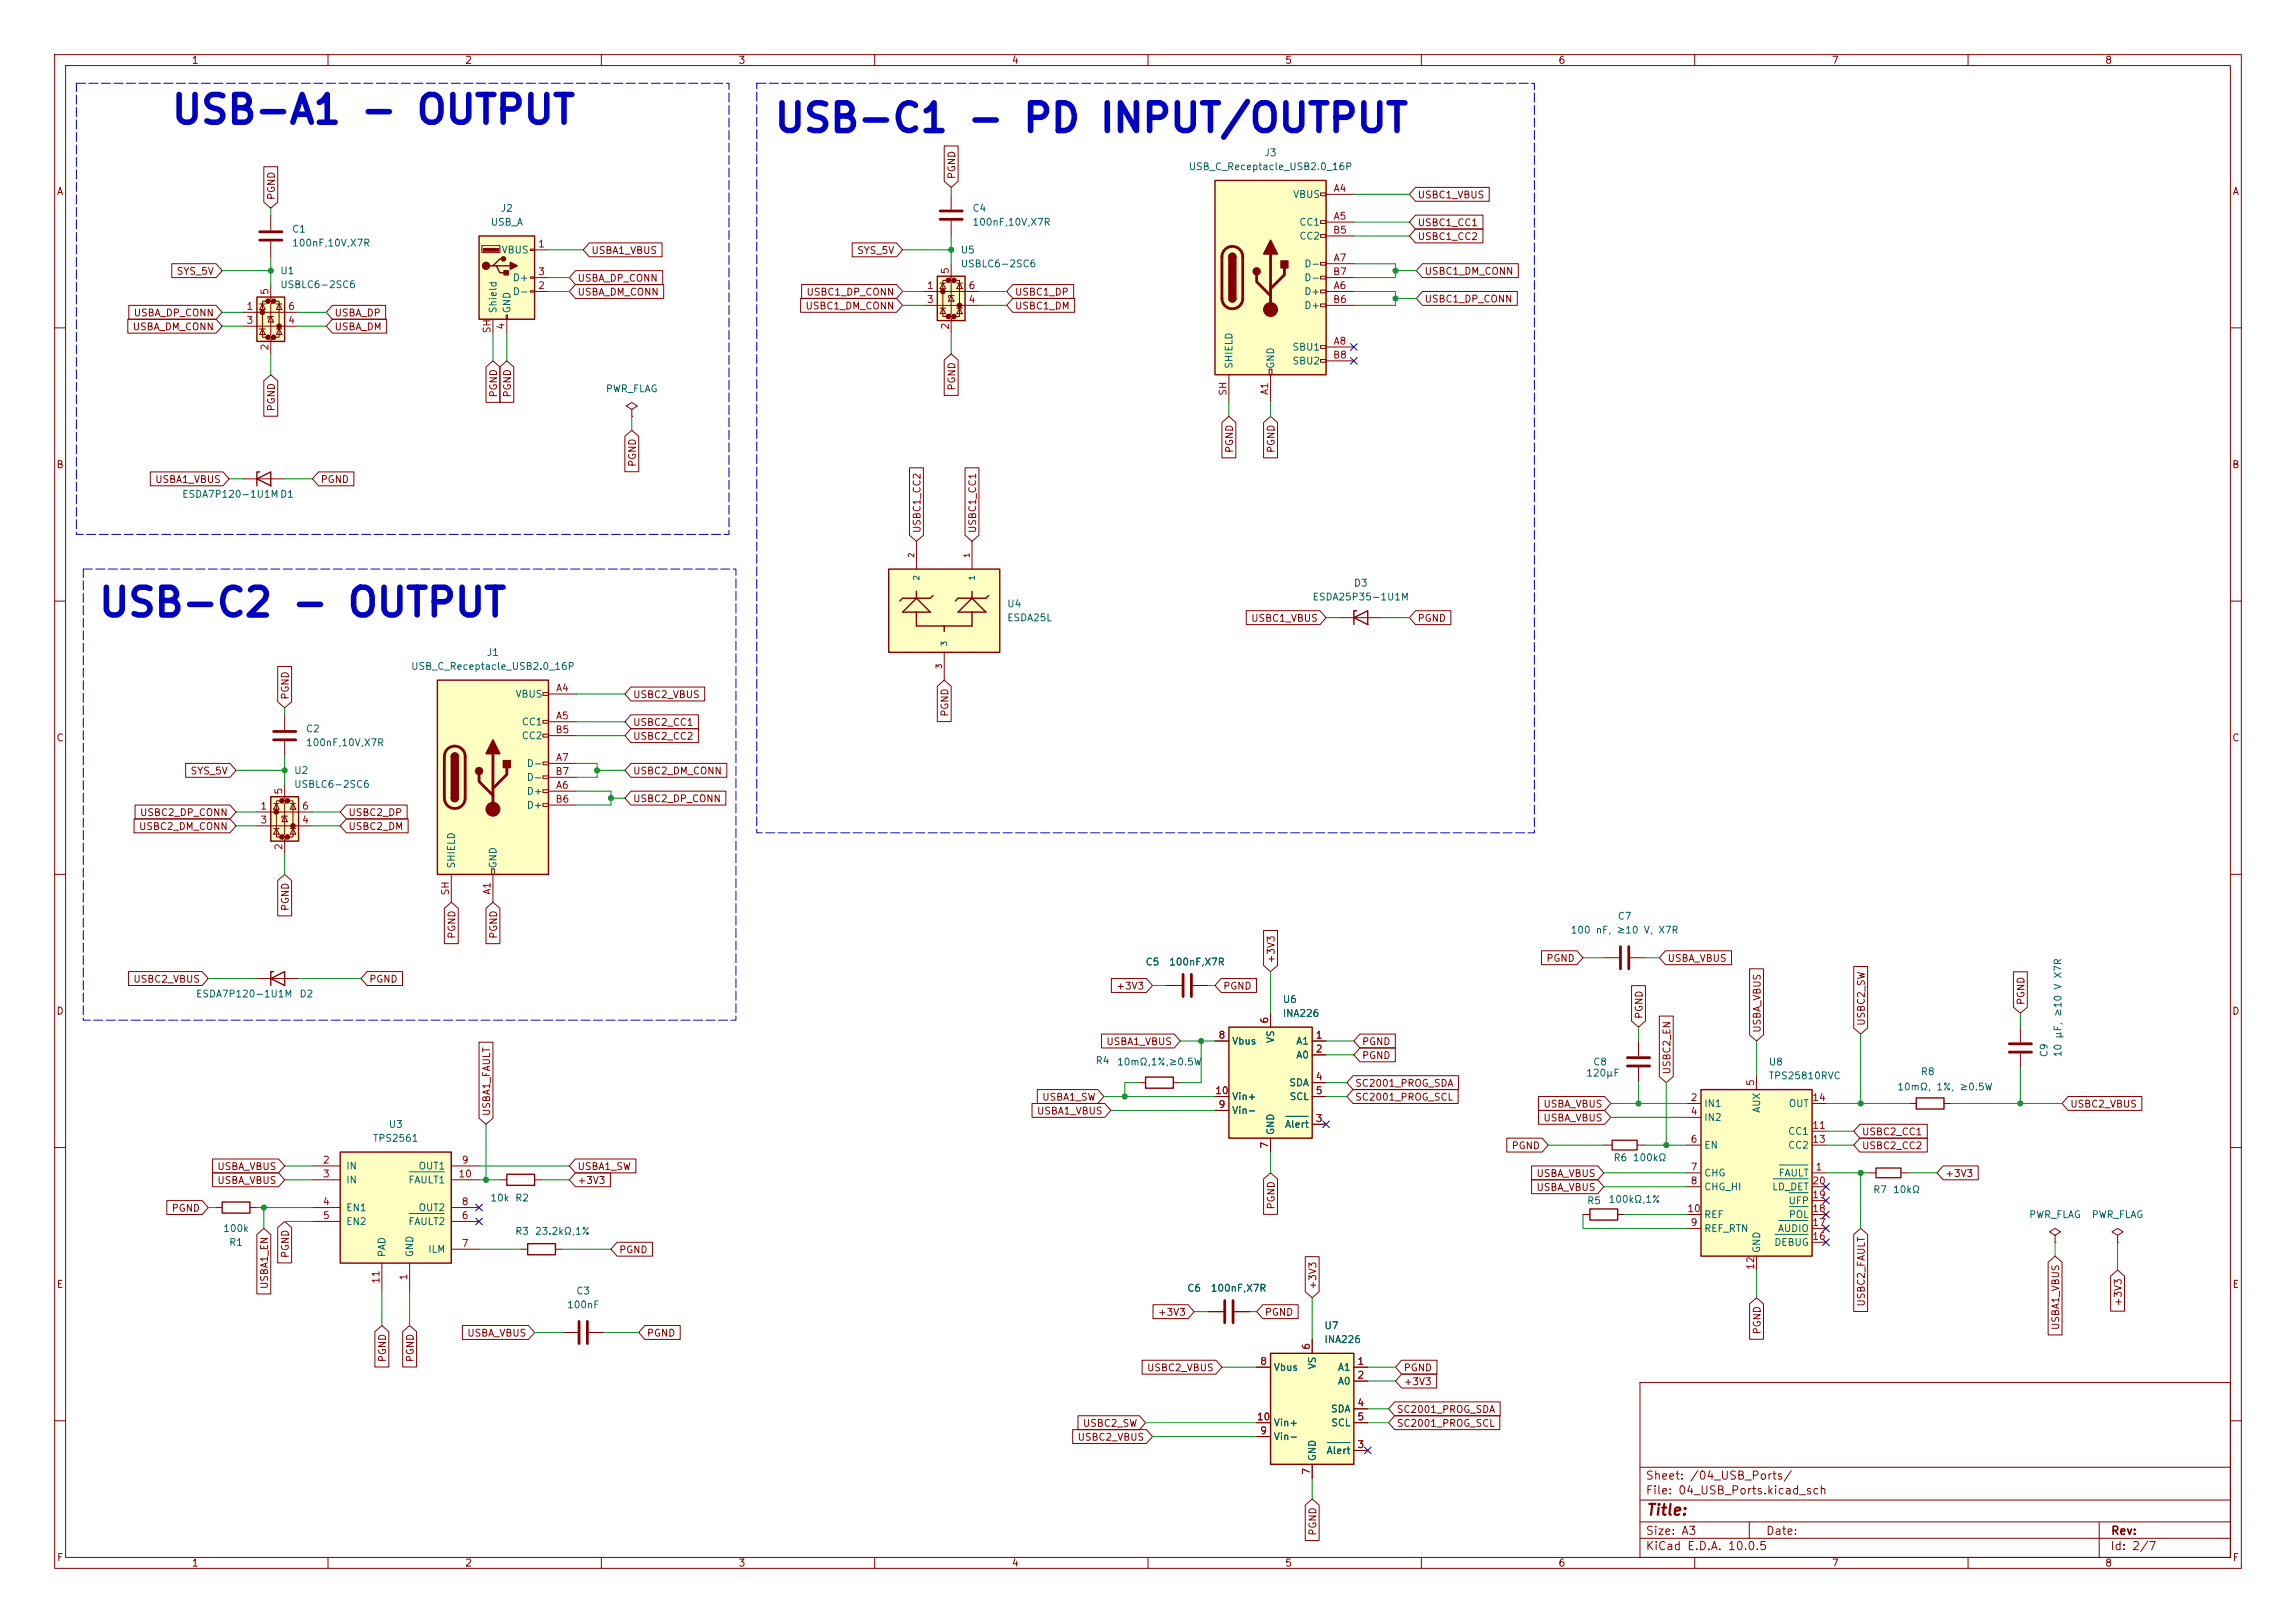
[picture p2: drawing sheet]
<svg xmlns="http://www.w3.org/2000/svg" width="420mm" height="297mm" viewBox="0 0 420 297" stroke-linecap="round" stroke-linejoin="round" font-family="sans-serif">
<defs><g id="words">
<g font-size="5.1" fill="#0000c2">
<text x="31" y="23.9">USB-A1 - OUTPUT</text>
<text x="141.3" y="25.4">USB-C1 - PD INPUT/OUTPUT</text>
<text x="17.7" y="114.1">USB-C2 - OUTPUT</text>
</g>
<text font-size="2" fill="#840000" x="301" y="277.8">Title:</text>
<g font-size="1.5" fill="#840000">
<text x="300.9" y="273.8">File: 04_USB_Ports.kicad_sch</text>
<text x="300.9" y="271.1">Sheet: /04_USB_Ports/</text>
<text x="300.9" y="281.2">Size: A3</text>
<text x="322.9" y="281.2">Date:</text>
<text x="386" y="281.2">Rev:</text>
<text x="300.9" y="284">KiCad E.D.A. 10.0.5</text>
<text x="385.9" y="284">Id: 2/7</text>
</g>
<g font-size="1.3" fill="#840000">
<text x="35" y="12">1</text>
<text x="85" y="12">2</text>
<text x="135" y="12">3</text>
<text x="185" y="12">4</text>
<text x="235" y="12">5</text>
<text x="285" y="12">6</text>
<text x="335" y="12">7</text>
<text x="385" y="12">8</text>
<text x="10.3" y="36">A</text>
<text x="175" y="32.9" transform="rotate(-90 175 32.9)">PGND</text>
<text x="408.3" y="36">A</text>
<text x="50.6" y="36.7" transform="rotate(-90 50.6 36.7)">PGND</text>
<text x="259.2" y="36.6">USBC1_VBUS</text>
<text x="259.2" y="41.7">USBC1_CC1</text>
<text x="108.1" y="46.8">USBA1_VBUS</text>
<text x="156.7" y="46.8">SYS_5V</text>
<text x="259.2" y="44.2">USBC1_CC2</text>
<text x="32.2" y="50.6">SYS_5V</text>
<text x="105.5" y="51.9">USBA_DP_CONN</text>
<text x="260.5" y="50.6">USBC1_DM_CONN</text>
<text x="24.3" y="58.2">USBA_DP_CONN</text>
<text x="61.1" y="58.2">USBA_DP</text>
<text x="105.5" y="54.4">USBA_DM_CONN</text>
<text x="147.2" y="56.9">USBC1_DM_CONN</text>
<text x="147.4" y="54.4">USBC1_DP_CONN</text>
<text x="185.6" y="54.4">USBC1_DP</text>
<text x="185.6" y="56.9">USBC1_DM</text>
<text x="260.5" y="55.7">USBC1_DP_CONN</text>
<text x="24.2" y="60.7">USBA_DM_CONN</text>
<text x="61.1" y="60.7">USBA_DM</text>
<text x="175" y="71.6" transform="rotate(-90 175 71.6)">PGND</text>
<text x="50.6" y="75.4" transform="rotate(-90 50.6 75.4)">PGND</text>
<text x="91.2" y="72.8" transform="rotate(-90 91.2 72.8)">PGND</text>
<text x="93.8" y="72.8" transform="rotate(-90 93.8 72.8)">PGND</text>
<text x="225.8" y="83" transform="rotate(-90 225.8 83)">PGND</text>
<text x="233.5" y="83" transform="rotate(-90 233.5 83)">PGND</text>
<text x="10.2" y="86">B</text>
<text x="28.3" y="88.7">USBA1_VBUS</text>
<text x="58.6" y="88.7">PGND</text>
<text x="116.6" y="85.5" transform="rotate(-90 116.6 85.5)">PGND</text>
<text x="408.2" y="86">B</text>
<text x="168.7" y="97.7" transform="rotate(-90 168.7 97.7)">USBC1_CC2</text>
<text x="178.9" y="97.7" transform="rotate(-90 178.9 97.7)">USBC1_CC1</text>
<text x="228.8" y="114.1">USBC1_VBUS</text>
<text x="259.2" y="114.1">PGND</text>
<text x="53.1" y="128.1" transform="rotate(-90 53.1 128.1)">PGND</text>
<text x="115.7" y="128.1">USBC2_VBUS</text>
<text x="173.8" y="131.3" transform="rotate(-90 173.8 131.3)">PGND</text>
<text x="10.2" y="136">C</text>
<text x="115.7" y="135.7">USBC2_CC2</text>
<text x="115.7" y="133.1">USBC2_CC1</text>
<text x="408.2" y="136">C</text>
<text x="34.8" y="142">SYS_5V</text>
<text x="115.7" y="142">USBC2_DM_CONN</text>
<text x="25.5" y="149.6">USBC2_DP_CONN</text>
<text x="63.6" y="149.6">USBC2_DP</text>
<text x="115.7" y="147.1">USBC2_DP_CONN</text>
<text x="25.3" y="152.2">USBC2_DM_CONN</text>
<text x="63.6" y="152.2">USBC2_DM</text>
<text x="53.1" y="166.8" transform="rotate(-90 53.1 166.8)">PGND</text>
<text x="83.6" y="171.9" transform="rotate(-90 83.6 171.9)">PGND</text>
<text x="91.2" y="171.9" transform="rotate(-90 91.2 171.9)">PGND</text>
<text x="233.5" y="176.4" transform="rotate(-90 233.5 176.4)">+3V3</text>
<text x="282.8" y="176.3">PGND</text>
<text x="304.9" y="176.3">USBA_VBUS</text>
<text x="10.2" y="186">D</text>
<text x="24.3" y="180.1">USBC2_VBUS</text>
<text x="67.4" y="180.1">PGND</text>
<text x="204.1" y="181.4">+3V3</text>
<text x="223.7" y="181.4">PGND</text>
<text x="370.6" y="184" transform="rotate(-90 370.6 184)">PGND</text>
<text x="408.2" y="186">D</text>
<text x="202.3" y="191.6">USBA1_VBUS</text>
<text x="249.1" y="191.6">PGND</text>
<text x="300.8" y="186.6" transform="rotate(-90 300.8 186.6)">PGND</text>
<text x="322.4" y="189.1" transform="rotate(-90 322.4 189.1)">USBA_VBUS</text>
<text x="341.4" y="187.8" transform="rotate(-90 341.4 187.8)">USBC2_SW</text>
<text x="249.1" y="194.1">PGND</text>
<text x="305.9" y="196.7" transform="rotate(-90 305.9 196.7)">USBC2_EN</text>
<text x="190.5" y="201.7">USBA1_SW</text>
<text x="247.8" y="201.7">SC2001_PROG_SCL</text>
<text x="247.8" y="199.2">SC2001_PROG_SDA</text>
<text x="282.2" y="203">USBA_VBUS</text>
<text x="378.6" y="203">USBC2_VBUS</text>
<text x="90" y="204.3" transform="rotate(-90 90 204.3)">USBA1_FAULT</text>
<text x="189.6" y="204.3">USBA1_VBUS</text>
<text x="282.2" y="205.5">USBA_VBUS</text>
<text x="340.5" y="208.1">USBC2_CC1</text>
<text x="39.6" y="214.4">USBA_VBUS</text>
<text x="105.5" y="214.4">USBA1_SW</text>
<text x="276.4" y="210.6">PGND</text>
<text x="280.9" y="215.7">USBA_VBUS</text>
<text x="340.5" y="210.6">USBC2_CC2</text>
<text x="355.7" y="215.7">+3V3</text>
<text x="39.6" y="217">USBA_VBUS</text>
<text x="105.5" y="217">+3V3</text>
<text x="233.5" y="221.4" transform="rotate(-90 233.5 221.4)">PGND</text>
<text x="280.9" y="218.2">USBA_VBUS</text>
<text x="31.3" y="222">PGND</text>
<text x="53.1" y="230.3" transform="rotate(-90 53.1 230.3)">PGND</text>
<text x="113.2" y="229.7">PGND</text>
<text x="10.3" y="236">E</text>
<text x="49.3" y="236" transform="rotate(-90 49.3 236)">USBA1_EN</text>
<text x="241.1" y="236.1" transform="rotate(-90 241.1 236.1)">+3V3</text>
<text x="341.4" y="239.2" transform="rotate(-90 341.4 239.2)">USBC2_FAULT</text>
<text x="388.4" y="239.1" transform="rotate(-90 388.4 239.1)">+3V3</text>
<text x="408.3" y="236">E</text>
<text x="85.4" y="244.9">USBA_VBUS</text>
<text x="118.2" y="244.9">PGND</text>
<text x="211.7" y="241.1">+3V3</text>
<text x="231.3" y="241.1">PGND</text>
<text x="322.4" y="244.3" transform="rotate(-90 322.4 244.3)">PGND</text>
<text x="377" y="243.5" transform="rotate(-90 377 243.5)">USBA1_VBUS</text>
<text x="70.9" y="249.4" transform="rotate(-90 70.9 249.4)">PGND</text>
<text x="76" y="249.4" transform="rotate(-90 76 249.4)">PGND</text>
<text x="209.7" y="251.2">USBC2_VBUS</text>
<text x="256.7" y="251.2">PGND</text>
<text x="256.7" y="253.8">+3V3</text>
<text x="197" y="263.9">USBC2_VBUS</text>
<text x="198" y="261.4">USBC2_SW</text>
<text x="255.4" y="258.9">SC2001_PROG_SDA</text>
<text x="255.4" y="261.4">SC2001_PROG_SCL</text>
<text x="241.1" y="281.1" transform="rotate(-90 241.1 281.1)">PGND</text>
<text x="10.3" y="286">F</text>
<text x="35" y="287">1</text>
<text x="85" y="287">2</text>
<text x="135" y="287">3</text>
<text x="185" y="287">4</text>
<text x="235" y="287">5</text>
<text x="285" y="287">6</text>
<text x="335" y="287">7</text>
<text x="385" y="287">8</text>
<text x="408.3" y="286">F</text>
</g>
<g font-size="1.3" fill="#006464">
<text x="231.2" y="28.9">J3</text>
<text x="217.3" y="31.4">USB_C_Receptacle_USB2.0_16P</text>
<text x="89.6" y="41.6">USB_A</text>
<text x="91.5" y="39.1">J2</text>
<text x="177.8" y="39.1">C4</text>
<text x="177.8" y="41.6">100nF,10V,X7R</text>
<text x="236.4" y="36.5">VBUS</text>
<text x="237.6" y="41.6">CC1</text>
<text x="53.3" y="42.9">C1</text>
<text x="53.3" y="45.4">100nF,10V,X7R</text>
<text x="91.6" y="46.7">VBUS</text>
<text x="175.6" y="46.7">U5</text>
<text x="237.6" y="44.1">CC2</text>
<text x="51.2" y="50.5">U1</text>
<text x="51.2" y="53">USBLC6-2SC6</text>
<text x="93.7" y="51.8">D+</text>
<text x="175.6" y="49.2">USBLC6-2SC6</text>
<text x="238.5" y="49.2">D-</text>
<text x="238.5" y="51.8">D-</text>
<text x="91.1" y="57.4" transform="rotate(-90 91.1 57.4)">Shield</text>
<text x="93.7" y="57.4" transform="rotate(-90 93.7 57.4)">GND</text>
<text x="93.7" y="54.3">D-</text>
<text x="238.5" y="54.3">D+</text>
<text x="238.5" y="56.8">D+</text>
<text x="236.3" y="64.5">SBU1</text>
<text x="225.8" y="67.6" transform="rotate(-90 225.8 67.6)">SHIELD</text>
<text x="233.4" y="67.6" transform="rotate(-90 233.4 67.6)">GND</text>
<text x="236.3" y="67">SBU2</text>
<text x="110.7" y="72.1">PWR_FLAG</text>
<text x="33.2" y="91.4">ESDA7P120-1U1MD1</text>
<text x="247.6" y="107.6">D3</text>
<text x="184.1" y="111.5">U4</text>
<text x="184.1" y="114">ESDA25L</text>
<text x="240" y="110.2">ESDA25P35-1U1M</text>
<text x="75.1" y="122.9">USB_C_Receptacle_USB2.0_16P</text>
<text x="89" y="120.3">J1</text>
<text x="94.2" y="128">VBUS</text>
<text x="55.9" y="134.3">C2</text>
<text x="55.9" y="136.9">100nF,10V,X7R</text>
<text x="95.3" y="133">CC1</text>
<text x="95.3" y="135.6">CC2</text>
<text x="53.7" y="141.9">U2</text>
<text x="96.2" y="140.7">D-</text>
<text x="96.2" y="143.2">D-</text>
<text x="53.7" y="144.5">USBLC6-2SC6</text>
<text x="96.2" y="145.7">D+</text>
<text x="96.2" y="148.3">D+</text>
<text x="83.5" y="159" transform="rotate(-90 83.5 159)">SHIELD</text>
<text x="91.1" y="159" transform="rotate(-90 91.1 159)">GND</text>
<text x="287.2" y="171.1">100 nF, ≥10 V, X7R</text>
<text x="295.8" y="168.6">C7</text>
<text x="209.5" y="177">C5</text>
<text x="213.7" y="177">100nF,X7R</text>
<text x="35.8" y="182.8">ESDA7P120-1U1M</text>
<text x="54.7" y="182.8">D2</text>
<text x="234.5" y="183.8">U6</text>
<text x="225.3" y="191.5">Vbus</text>
<text x="233.4" y="191" transform="rotate(-90 233.4 191)">VS</text>
<text x="234.5" y="186.4">INA226</text>
<text x="237" y="191.5">A1</text>
<text x="200.3" y="195">R4</text>
<text x="204.2" y="195.3">10mΩ,1%,≥0.5W</text>
<text x="237" y="194">A0</text>
<text x="290.1" y="197.3">120µF</text>
<text x="291.3" y="195.3">C8</text>
<text x="323.4" y="195.3">U8</text>
<text x="323.4" y="197.8">TPS25810RVC</text>
<text x="351.3" y="197.1">R8</text>
<text x="374.9" y="193.6" transform="rotate(-90 374.9 193.6)">C9</text>
<text x="377.4" y="193.6" transform="rotate(-90 377.4 193.6)">10 µF, ≥10 V X7R</text>
<text x="225.3" y="201.6">Vin+</text>
<text x="235.7" y="199.1">SDA</text>
<text x="235.8" y="201.6">SCL</text>
<text x="311.6" y="202.9">IN1</text>
<text x="322.3" y="203.8" transform="rotate(-90 322.3 203.8)">AUX</text>
<text x="327.1" y="202.9">OUT</text>
<text x="346.9" y="199.8">10mΩ, 1%, ≥0.5W</text>
<text x="68.1" y="209.2">TPS2561</text>
<text x="71" y="206.7">U3</text>
<text x="225.3" y="204.2">Vin-</text>
<text x="233.4" y="207.8" transform="rotate(-90 233.4 207.8)">GND</text>
<text x="234.9" y="206.7">Alert</text>
<text x="311.6" y="205.4">IN2</text>
<text x="327" y="208">CC1</text>
<text x="63.2" y="214.3">IN</text>
<text x="76.5" y="214.3">OUT1</text>
<text x="295.1" y="212.8">R6</text>
<text x="298.6" y="212.8">100kΩ</text>
<text x="311.6" y="210.5">EN</text>
<text x="311.6" y="215.6">CHG</text>
<text x="325.2" y="215.6">FAULT</text>
<text x="327" y="210.5">CC2</text>
<text x="63.2" y="216.9">IN</text>
<text x="63.2" y="221.9">EN1</text>
<text x="74.6" y="216.9">FAULT1</text>
<text x="76.5" y="221.9">OUT2</text>
<text x="89.6" y="220.2">10k</text>
<text x="94.1" y="220.2">R2</text>
<text x="290.2" y="220.7">R5</text>
<text x="294.1" y="220.4">100kΩ,1%</text>
<text x="311.6" y="218.1">CHG_HI</text>
<text x="324.1" y="218.1">LD_DET</text>
<text x="327" y="220.7">UFP</text>
<text x="342.5" y="218.6">R7</text>
<text x="346.2" y="218.6">10kΩ</text>
<text x="40.7" y="225.8">100k</text>
<text x="63.2" y="224.5">EN2</text>
<text x="74.6" y="224.5">FAULT2</text>
<text x="94.1" y="226.3">R3</text>
<text x="97.8" y="226.3">23.2kΩ,1%</text>
<text x="311.6" y="225.8">REF_RTN</text>
<text x="311.6" y="223.2">REF</text>
<text x="325.1" y="225.8">AUDIO</text>
<text x="327.1" y="223.2">POL</text>
<text x="371.1" y="223.2">PWR_FLAG</text>
<text x="382.5" y="223.2">PWR_FLAG</text>
<text x="41.8" y="228.3">R1</text>
<text x="70.8" y="230.2" transform="rotate(-90 70.8 230.2)">PAD</text>
<text x="75.9" y="230.2" transform="rotate(-90 75.9 230.2)">GND</text>
<text x="78.2" y="229.6">ILM</text>
<text x="322.3" y="229.4" transform="rotate(-90 322.3 229.4)">GND</text>
<text x="324.4" y="228.3">DEBUG</text>
<text x="103.6" y="239.7">100nF</text>
<text x="105.3" y="237.2">C3</text>
<text x="217.1" y="236.7">C6</text>
<text x="221.4" y="236.7">100nF,X7R</text>
<text x="242.2" y="243.5">U7</text>
<text x="232.9" y="251.2">Vbus</text>
<text x="241" y="250.7" transform="rotate(-90 241 250.7)">VS</text>
<text x="242.2" y="246.1">INA226</text>
<text x="244.6" y="251.2">A1</text>
<text x="244.6" y="253.7">A0</text>
<text x="232.9" y="263.9">Vin-</text>
<text x="232.9" y="261.3">Vin+</text>
<text x="243.3" y="258.8">SDA</text>
<text x="243.4" y="261.3">SCL</text>
<text x="241" y="267.5" transform="rotate(-90 241 267.5)">GND</text>
<text x="242.6" y="266.4">Alert</text>
</g>
<g font-size="1.3" fill="#a90000">
<text x="243.8" y="35.4">A4</text>
<text x="243.8" y="40.5">A5</text>
<text x="98.3" y="45.6">1</text>
<text x="243.7" y="43">B5</text>
<text x="98.3" y="53.2">2</text>
<text x="98.3" y="50.7">3</text>
<text x="169.4" y="53.2">1</text>
<text x="173.9" y="50.3" transform="rotate(-90 173.9 50.3)">5</text>
<text x="177.1" y="53.2">6</text>
<text x="243.7" y="50.7">B7</text>
<text x="243.8" y="53.2">A6</text>
<text x="243.8" y="48.1">A7</text>
<text x="45" y="57">1</text>
<text x="45" y="59.6">3</text>
<text x="49.4" y="54.1" transform="rotate(-90 49.4 54.1)">5</text>
<text x="52.6" y="59.6">4</text>
<text x="52.6" y="57">6</text>
<text x="169.4" y="55.7">3</text>
<text x="177.1" y="55.7">4</text>
<text x="243.7" y="55.7">B6</text>
<text x="49.4" y="64.2" transform="rotate(-90 49.4 64.2)">2</text>
<text x="90" y="61.1" transform="rotate(-90 90 61.1)">SH</text>
<text x="92.6" y="60.4" transform="rotate(-90 92.6 60.4)">4</text>
<text x="173.9" y="60.4" transform="rotate(-90 173.9 60.4)">2</text>
<text x="243.7" y="65.9">B8</text>
<text x="243.8" y="63.4">A8</text>
<text x="224.7" y="72.5" transform="rotate(-90 224.7 72.5)">SH</text>
<text x="232.3" y="72.4" transform="rotate(-90 232.3 72.4)">A1</text>
<text x="101.6" y="126.9">A4</text>
<text x="101.6" y="131.9">A5</text>
<text x="101.5" y="134.5">B5</text>
<text x="101.5" y="142.1">B7</text>
<text x="101.6" y="139.6">A7</text>
<text x="47.5" y="148.5">1</text>
<text x="51.9" y="145.5" transform="rotate(-90 51.9 145.5)">5</text>
<text x="55.1" y="148.5">6</text>
<text x="101.5" y="147.2">B6</text>
<text x="101.6" y="144.6">A6</text>
<text x="47.5" y="151">3</text>
<text x="51.9" y="155.7" transform="rotate(-90 51.9 155.7)">2</text>
<text x="55.1" y="151">4</text>
<text x="82.4" y="164" transform="rotate(-90 82.4 164)">SH</text>
<text x="90" y="163.8" transform="rotate(-90 90 163.8)">A1</text>
<text x="222.8" y="190.4">8</text>
<text x="232.3" y="187.4" transform="rotate(-90 232.3 187.4)">6</text>
<text x="240.6" y="190.4">1</text>
<text x="240.6" y="192.9">2</text>
<text x="240.6" y="198">4</text>
<text x="222.2" y="200.5">10</text>
<text x="222.8" y="203.1">9</text>
<text x="240.6" y="200.5">5</text>
<text x="309.1" y="201.8">2</text>
<text x="321.2" y="198.9" transform="rotate(-90 321.2 198.9)">5</text>
<text x="331.4" y="201.8">14</text>
<text x="240.6" y="205.6">3</text>
<text x="309.1" y="204.3">4</text>
<text x="309.1" y="209.4">6</text>
<text x="331.4" y="206.9">11</text>
<text x="331.4" y="209.4">13</text>
<text x="59" y="213.2">2</text>
<text x="59" y="215.8">3</text>
<text x="83.8" y="215.8">10</text>
<text x="84.4" y="213.2">9</text>
<text x="232.3" y="210.3" transform="rotate(-90 232.3 210.3)">7</text>
<text x="309.1" y="214.5">7</text>
<text x="332" y="214.5">1</text>
<text x="59" y="220.8">4</text>
<text x="84.4" y="220.8">8</text>
<text x="309.1" y="217">8</text>
<text x="331.4" y="219.6">19</text>
<text x="331.4" y="217">20</text>
<text x="59" y="223.4">5</text>
<text x="84.4" y="223.4">6</text>
<text x="308.5" y="222.1">10</text>
<text x="309.1" y="224.7">9</text>
<text x="331.4" y="227.2">16</text>
<text x="331.4" y="224.7">17</text>
<text x="331.4" y="222.1">18</text>
<text x="84.4" y="228.5">7</text>
<text x="321.2" y="232.5" transform="rotate(-90 321.2 232.5)">12</text>
<text x="69.7" y="235" transform="rotate(-90 69.7 235)">11</text>
<text x="74.8" y="234.4" transform="rotate(-90 74.8 234.4)">1</text>
<text x="230.4" y="250.1">8</text>
<text x="239.9" y="247.1" transform="rotate(-90 239.9 247.1)">6</text>
<text x="248.2" y="250.1">1</text>
<text x="248.2" y="252.6">2</text>
<text x="248.2" y="257.7">4</text>
<text x="229.8" y="260.2">10</text>
<text x="230.4" y="262.8">9</text>
<text x="248.2" y="260.2">5</text>
<text x="239.9" y="270" transform="rotate(-90 239.9 270)">7</text>
<text x="248.2" y="265.3">3</text>
</g>
<g font-size="1" fill="#a90000">
<text x="167.5" y="102.2" transform="rotate(-90 167.5 102.2)">2</text>
<text x="177.6" y="102.2" transform="rotate(-90 177.6 102.2)">1</text>
<text x="172.5" y="122.5" transform="rotate(-90 172.5 122.5)">3</text>
</g>
<g font-size="1" fill="#006464">
<text x="168.4" y="106.3" transform="rotate(-90 168.4 106.3)">2</text>
<text x="178.6" y="106.3" transform="rotate(-90 178.6 106.3)">1</text>
<text x="173.5" y="118.4" transform="rotate(-90 173.5 118.4)">3</text>
</g>
</g></defs>
<g fill="none" stroke="#840000" stroke-width=".18">
<path d="M10 10h400v277h-400zM12 12h396v273h-396zM60 10v2M110 10v2M160 10v2M210 10v2M260 10v2M310 10v2M360 10v2M10 60h2M408 60h2M10 110h2"/>
<path d="M408 110h2M10 160h2M408 160h2M299.7 190.5v2.8M299.7 195.3v2.8M10 210h2M408 210h2M300 253h108v32h-108zM10 260h2M300 278.5h108M300 274.5h108M300 268.5h108"/>
<path d="M320 278.5v3M384 278.5v6.5M408 260h2M60 285v2M110 285v2M160 285v2M210 285v2M260 285v2M300 281.5h108M310 285v2M360 285v2"/>
</g>
<path d="M297.7 195.1h4.1M297.7 193.5h4.1" fill="none" stroke="#840000" stroke-width=".51"/>
<path d="M222.2 33h20.4v35.6h-20.4z" fill="#ffffc2"/>
<g fill="none" stroke="#840000" stroke-width=".18">
<path d="M241.6 35.3h1v.5h-1zM242.6 35.6h5M241.6 40.4h1v.5h-1zM241.6 42.9h1v.5h-1zM241.6 48h1v.5h-1zM241.6 50.5h1v.6h-1zM241.6 53.1h1v.5h-1zM241.6 55.6h1v.5h-1zM242.6 40.6h5M242.6 53.3h5M242.6 48.3h5M242.6 43.2h5"/>
<path d="M242.6 55.9h5M242.6 50.8h5M224.8 68.6v5.1M232.2 67.6h.5v1h-.5zM232.4 68.6v5.1M241.6 63.2h1v.6h-1zM241.6 65.8h1v.5h-1zM242.6 63.5h5M242.6 66h5M213.4 180.3h2.8M218.2 180.3h2.8"/>
</g>
<path d="M222.2 33h20.4v35.6h-20.4zM224.8 47a.64 .64 0 0 1 .6-.6 .64 .64 0 0 1 .7 .6M224.8 54.6a.64 .64 0 0 0 .6 .6 .64 .64 0 0 0 .7-.6" fill="none" stroke="#840000" stroke-width=".25"/>
<path d="M224.1 45.7a1.9 1.9 0 0 1 2-.5 1.9 1.9 0 0 1 1.2 1.8v7.6a1.91 1.91 0 0 1-1.9 1.9 1.91 1.91 0 0 1-1.9-1.9v-7.8l.2-.6zM229.9 50.3v1.3l2.5 2.5M232.4 46.5v10.1M234.9 49v1.3l-2.5 2.5M216.4 178.3v4.1M217.9 178.3v4.1" fill="none" stroke="#840000" stroke-width=".51"/>
<g fill="#840000" stroke="#840000" stroke-width=".25">
<path d="M224.8 47h1.3v7.6h-1.3z"/>
<path d="M225 46.5a.64 .64 0 0 1 .7-.1 .64 .64 0 0 1 .4 .6h-1.3z"/>
<path d="M224.8 54.6h1.3a.64 .64 0 0 1-.7 .6 .64 .64 0 0 1-.6-.6z"/>
<path d="M232.4 43.9l1.3 2.6h-2.6z"/>
<path d="M234.3 47.8h1.3v1.2h-1.3z"/>
<circle cx="229.9" cy="49.7" r=".63"/>
</g>
<circle cx="232.4" cy="56.6" r="1.27" fill="#840000" stroke="#840000" stroke-width=".18"/>
<path d="M311.1 199.4h20.4v30.5h-20.4z" fill="#ffffc2"/>
<path d="M247.6 113l2.6-1.2v2.5zM248.2 111.8h-.6v2.5M311.1 199.4h20.4v30.5h-20.4zM290.8 221.2h5.1v2.1h-5.1z" fill="none" stroke="#840000" stroke-width=".25"/>
<g fill="none" stroke="#840000" stroke-width=".18">
<path d="M245.1 113h7.6M293.4 175.3h2.8M298.2 175.3h2.8M321.3 196.9v2.5M308.6 214.6h2.5M308.6 201.9h2.5M308.6 204.5h2.5M308.6 209.6h2.5M308.6 217.2h2.5M331.5 214.6h2.5M331.5 201.9h2.5M331.5 209.6h2.5"/>
<path d="M331.5 217.2h2.5M331.5 207h2.5M331.5 219.7h2.5M289.6 222.2h1.2M295.9 222.2h1.3M308.6 224.8h2.5M308.6 222.2h2.5M321.3 229.9v2.5M331.5 224.8h2.5M331.5 222.2h2.5M331.5 227.3h2.5M387.3 226.1l1.1-.7-1.1-.6-1 .6 1 .7v1.2"/>
<path d="M387.3 227.3h.1"/>
</g>
<path d="M324.3 215.7h6.4M325.5 213.2h5.2M327.3 218.3h3.4M324.7 225.9h6M325.4 223.3h5.3M327.4 220.8h3.3" fill="none" stroke="#006464" stroke-width=".18"/>
<path d="M296.4 173.2v4.1M297.9 173.2v4.1" fill="none" stroke="#840000" stroke-width=".51"/>
<path d="M232.4 247.6h15.2v20.4h-15.2z" fill="#ffffc2"/>
<path d="M209.5 197.1h5.1v2h-5.1zM350.5 200.9h5.1v2h-5.1zM232.4 247.6h15.2v20.4h-15.2z" fill="none" stroke="#840000" stroke-width=".25"/>
<g fill="none" stroke="#840000" stroke-width=".18">
<path d="M174 35.6v2.8M174 40.4v2.8M208.3 198.1h1.2M214.6 198.1h1.3M369.6 188v2.8M369.6 192.8v2.8M293.4 209.6h1.5M299.5 209.6h1.5M341.6 214.6h1.5M347.8 214.6h1.4M349.2 201.9h1.3M355.6 201.9h1.3"/>
<path d="M375.9 226.1l1-.7-1-.6-1 .6 1 .7v1.2M375.9 227.3h.1M229.9 250.2h2.5M240 245.1v2.5M247.6 250.2h2.6M247.6 252.7h2.6M247.6 257.8h2.6M229.9 260.3h2.5M229.9 262.9h2.5M240 268v2.5M247.6 265.4h2.6M247.6 260.3h2.6"/>
</g>
<path d="M242.8 264h4.1" fill="none" stroke="#006464" stroke-width=".18"/>
<path d="M172 38.6h4M172 40.1h4M367.5 191h4.1M367.5 192.5h4.1" fill="none" stroke="#840000" stroke-width=".51"/>
<path d="M294.9 208.7h4.6v1.7h-4.6zM343.2 213.7h4.5v1.8h-4.5z" fill="none" stroke="#840000" stroke-width=".24"/>
<path d="M162.6 104.1h20.3v15.3h-20.3z" fill="#ffffc2"/>
<path d="M162.6 104.1h20.3v15.3h-20.3zM165.1 112l2.5-2.5 2.6 2.5zM167.6 108.2v1.3M167.6 112v2.6h10.2v-2.6M170.7 109l-.5 .5h-5.1l-.5 .5M172.7 114.6v1M175.3 112l2.5-2.5 2.5 2.5zM177.8 108.2v1.3M180.8 109l-.5 .5h-5l-.5 .5" fill="none" stroke="#840000" stroke-width=".25"/>
<path d="M167.6 99.1v5M177.8 99.1v5M172.7 119.4v5.1" fill="none" stroke="#840000" stroke-width=".18"/>
<path d="M224.8 188h15.2v20.3h-15.2z" fill="#ffffc2"/>
<path d="M224.8 188h15.2v20.3h-15.2z" fill="none" stroke="#840000" stroke-width=".25"/>
<path d="M222.2 190.5h2.6M232.4 185.4v2.6M240 190.5h2.6M240 193h2.6M240 198.1h2.6M222.2 200.7h2.6M222.2 203.2h2.6M232.4 208.3v2.5M240 205.7h2.6M240 200.7h2.6" fill="none" stroke="#840000" stroke-width=".18"/>
<path d="M235.2 204.3h4.1" fill="none" stroke="#006464" stroke-width=".18"/>
<path d="M171.4 50.5h5.1v8.2h-5.1z" fill="#ffffc2"/>
<g fill="#840000" stroke="#840000" stroke-width=".51">
<circle cx="172.5" cy="53.3" r=".25"/>
<circle cx="173.5" cy="51.3" r=".25"/>
<circle cx="173.5" cy="57.9" r=".25"/>
<circle cx="174.5" cy="51.3" r=".25"/>
<circle cx="174.5" cy="57.9" r=".25"/>
<circle cx="175.5" cy="55.9" r=".25"/>
</g>
<g fill="none" stroke="#840000" stroke-width=".18">
<path d="M168.9 53.3h10.2M168.9 55.9h10.2M172 56.4h1M172 51.8h1M172.5 51.8l.5 1h-1zM172.5 56.4l.5 1h-1zM173.5 51.3h-1v6.6h1M174 48.3v2.5l-.5 .5h1l-.5 .5v5.6l-.5 .5h1l-.5 .5v2.6M174 54.1l.5 1h-1zM174.5 54.1h-1v.4M174.5 51.3h1v6.6h-1M175 56.4h1"/>
<path d="M175 51.8h1M175.5 51.8l.5 1h-1zM175.5 56.4l.5 1h-1zM91.4 215.9h1.3M97.8 215.9h1.3M39.4 221h1.2M45.7 221h1.3M95.2 228.6h1.3M101.6 228.6h1.3M102.9 243.8h2.8M107.7 243.8h2.8M221 240h2.8"/>
<path d="M225.8 240h2.8"/>
</g>
<path d="M171.4 50.5h5.1v8.2h-5.1zM40.6 220h5.1v2h-5.1zM92.7 214.9h5.1v2h-5.1zM96.5 227.6h5.1v2h-5.1z" fill="none" stroke="#840000" stroke-width=".25"/>
<path d="M224 238v4.1M225.6 238v4.1M105.9 241.8v4.1M107.4 241.8v4.1" fill="none" stroke="#840000" stroke-width=".51"/>
<path d="M62.2 210.8h20.3v20.3h-20.3z" fill="#ffffc2"/>
<path d="M62.2 210.8h20.3v20.3h-20.3z" fill="none" stroke="#840000" stroke-width=".25"/>
<path d="M57.1 213.4h5.1M57.1 215.9h5.1M82.5 213.4h5.1M82.5 215.9h5.1M57.1 221h5.1M57.1 223.5h5.1M69.8 231.1v5.1M74.9 231.1v5.1M82.5 221h5.1M82.5 223.5h5.1M82.5 228.6h5.1" fill="none" stroke="#840000" stroke-width=".18"/>
<path d="M74.8 214.5h6.5M74.8 222.1h6.5" fill="none" stroke="#006464" stroke-width=".18"/>
<path d="M49.5 145.8h5.1v8.1h-5.1z" fill="#ffffc2"/>
<g fill="#840000" stroke="#840000" stroke-width=".51">
<circle cx="50.5" cy="148.6" r=".25"/>
<circle cx="51.6" cy="146.6" r=".25"/>
<circle cx="51.6" cy="153.2" r=".25"/>
<circle cx="52.6" cy="146.6" r=".25"/>
<circle cx="52.6" cy="153.2" r=".25"/>
<circle cx="53.6" cy="151.1" r=".25"/>
</g>
<g fill="none" stroke="#840000" stroke-width=".18">
<path d="M52.1 130.8v2.8M52.1 135.6v2.8M47 148.6h10.1M47 151.1h10.1M50 151.6h1.1M50 147.1h1.1M50.5 147.1l.6 1h-1.1zM50.5 151.6l.6 1.1h-1.1zM51.6 146.6h-1.1v6.6h1.1M52.1 143.5v2.6l-.5 .5h1l-.5 .5v5.6l-.5 .5h1l-.5 .5v2.5M52.1 149.4l.5 1h-1zM52.6 149.4h-1v.3"/>
<path d="M52.6 146.6h1v6.6h-1M53.1 151.6h1M53.1 147.1h1M53.6 147.1l.5 1h-1zM53.6 151.6l.5 1.1h-1zM47 179.1h7.6"/>
</g>
<path d="M49.5 145.8h5.1v8.1h-5.1zM49.5 179.1l2.6-1.3v2.5zM50 177.8h-.5v2.5" fill="none" stroke="#840000" stroke-width=".25"/>
<path d="M50 133.9h4.1M50 135.4h4.1" fill="none" stroke="#840000" stroke-width=".51"/>
<path d="M80 124.5h20.3v35.5h-20.3z" fill="#ffffc2"/>
<g fill="none" stroke="#840000" stroke-width=".18">
<path d="M99.3 126.7h1v.6h-1zM99.3 131.8h1v.5h-1zM99.3 134.4h1v.5h-1zM99.3 139.4h1v.6h-1zM100.3 127h5.1M100.3 132.1h5.1M100.3 139.7h5.1M100.3 134.6h5.1M89.9 159h.5v1h-.5zM99.3 142h1v.5h-1zM99.3 144.5h1v.5h-1zM99.3 147.1h1v.5h-1z"/>
<path d="M100.3 144.8h5.1M100.3 147.3h5.1M100.3 142.2h5.1M82.5 160v5.1M90.2 160v5.1"/>
</g>
<path d="M80 124.5h20.3v35.5h-20.3zM82.5 138.4a.64 .64 0 0 1 .7-.6 .64 .64 0 0 1 .6 .6M82.5 146.1a.64 .64 0 0 0 .7 .6 .64 .64 0 0 0 .6-.6" fill="none" stroke="#840000" stroke-width=".25"/>
<path d="M81.8 137.1a1.9 1.9 0 0 1 2.1-.4 1.9 1.9 0 0 1 1.2 1.7v7.7a1.91 1.91 0 0 1-1.9 1.8 1.91 1.91 0 0 1-1.9-1.8v-7.8l.2-.7zM90.2 137.9v10.2M87.6 141.7v1.3l2.6 2.5M92.7 140.5v1.2l-2.5 2.6" fill="none" stroke="#840000" stroke-width=".51"/>
<g fill="#840000" stroke="#840000" stroke-width=".25">
<path d="M82.5 138.4h1.3v7.7h-1.3z"/>
<path d="M82.7 138a.64 .64 0 0 1 .7-.2 .64 .64 0 0 1 .4 .6h-1.3z"/>
<path d="M82.5 146.1h1.3a.64 .64 0 0 1-.6 .6 .64 .64 0 0 1-.7-.6z"/>
<path d="M90.2 135.4l1.2 2.5h-2.5z"/>
<path d="M92.1 139.2h1.2v1.3h-1.2z"/>
<circle cx="87.6" cy="141.1" r=".63"/>
</g>
<circle cx="90.2" cy="148.1" r="1.27" fill="#840000" stroke="#840000" stroke-width=".18"/>
<path d="M47 54.4h5.1v8.1h-5.1z" fill="#ffffc2"/>
<g fill="#840000" stroke="#840000" stroke-width=".51">
<circle cx="48" cy="57.1" r=".25"/>
<circle cx="49" cy="55.1" r=".25"/>
<circle cx="49" cy="61.7" r=".25"/>
<circle cx="50" cy="55.1" r=".25"/>
<circle cx="50" cy="61.7" r=".25"/>
<circle cx="51.1" cy="59.7" r=".25"/>
</g>
<g fill="none" stroke="#840000" stroke-width=".18">
<path d="M49.5 39.4v2.8M44.4 57.2h10.2M44.4 59.7h10.2M47.5 55.6h1M48 55.6l.5 1h-1zM49 55.1h-1v6.6h1M49.5 52.1v2.5l-.5 .5h1l-.5 .5v5.6l-.5 .5h1l-.5 .5v2.6M49.5 57.9l.5 1h-1zM49.5 44.2v2.8M50 57.9h-1v.4M50 55.1h1.1v6.6h-1.1M50.5 55.6h1.1"/>
<path d="M51.1 55.6l.5 1h-1.1zM47.5 60.2h1M48 60.2l.5 1h-1zM50.5 60.2h1.1M51.1 60.2l.5 1h-1.1zM115.6 74.9l1-.6-1-.6-1 .6 1 .6v1.3M115.6 76.2h.1"/>
</g>
<path d="M47 54.4h5.1v8.1h-5.1z" fill="none" stroke="#840000" stroke-width=".25"/>
<path d="M47.5 42.4h4.1M47.5 43.9h4.1" fill="none" stroke="#840000" stroke-width=".51"/>
<path d="M87.6 43.2h10.2v15.2h-10.2z" fill="#ffffc2"/>
<path d="M87.6 43.2h10.2v15.2h-10.2zM90.2 48.6h.6l.6 1.3h1.3M90.8 48.6h2.5M92.1 47.4h-.7l-1.2 1.2h-.7M47 87.6l2.5-1.2v2.5zM47.5 86.4h-.5v2.5" fill="none" stroke="#840000" stroke-width=".25"/>
<g fill="#840000" stroke="#840000" stroke-width=".25">
<path d="M92.2 49.5h.8v.8h-.8z"/>
<path d="M93.3 48l1.3 .6-1.3 .7z"/>
<circle cx="88.9" cy="48.6" r=".63"/>
<circle cx="92.1" cy="47.4" r=".38"/>
</g>
<path d="M88.4 45.5h2.8v.5h-2.8z" fill="#840000" stroke="#840000" stroke-width=".18"/>
<g fill="none" stroke="#840000" stroke-width=".18">
<path d="M48.3 30.5h2.5v6.5l-1.3 1.1-1.2-1.1zM172.7 26.7h2.6v6.5l-1.3 1.1-1.3-1.1zM258.9 34.3h13.5v2.5h-13.5l-1.1-1.2zM258.9 39.4h12.4v2.5h-12.4l-1.1-1.3zM23.4 58.4h16.1l1.1 1.3-1.1 1.3h-16.1zM23.6 55.9h15.9l1.1 1.3-1.1 1.2h-15.9zM31.4 48.3h8.1l1.1 1.2-1.1 1.3h-8.1zM60.8 55.9h9.7v2.5h-9.7l-1.1-1.2zM60.8 58.4h9.9v2.6h-9.9l-1.1-1.3zM88.1 45h3.3v1.2h-3.3zM90.2 58.4v2.6M92.6 57.7h.2v.7h-.2z"/>
<path d="M92.7 58.4v2.6M97 45.6h.8v.2h-.8zM97 50.7h.8v.2h-.8zM97 53.2h.8v.3h-.8zM97.8 45.7h2.5M97.8 53.3h2.5M97.8 50.8h2.5M105.3 52.1h16.1v2.5h-16.1l-1.2-1.3zM105.3 49.5h15.9v2.6h-15.9l-1.2-1.3zM107.8 44.4h13.3v2.6h-13.3l-1.1-1.3zM146.4 54.6h17.6l1.1 1.3-1.1 1.3h-17.6zM146.6 52.1h17.4l1.1 1.2-1.1 1.3h-17.4z"/>
<path d="M155.9 44.4h8.1l1.1 1.3-1.1 1.3h-8.1zM185.3 52.1h11.1v2.5h-11.1l-1.2-1.3zM185.3 54.6h11.3v2.6h-11.3l-1.2-1.3zM258.9 41.9h12.4v2.6h-12.4l-1.1-1.3zM260.2 48.3h17.5v2.5h-17.5l-1.1-1.3zM260.2 53.3h17.4v2.6h-17.4l-1.1-1.3zM48.3 69.7l1.2-1.1 1.3 1.1v6.5h-2.5zM88.9 67.2l1.3-1.2 1.2 1.2v6.4h-2.5zM91.4 67.2l1.3-1.2 1.3 1.2v6.4h-2.6zM114.3 79.9l1.3-1.2 1.2 1.2v6.4h-2.5zM172.7 65.9l1.3-1.1 1.3 1.1v6.5h-2.6zM223.5 77.3l1.3-1.1 1.3 1.1v6.5h-2.6z"/>
<path d="M231.1 77.3l1.3-1.1 1.3 1.1v6.5h-2.6zM27.5 86.4h13.3l1.1 1.2-1.1 1.3h-13.3zM44.4 87.6h7.7M58.3 86.4h6.4v2.5h-6.4l-1.2-1.3zM166.4 85.6h2.5v12.3l-1.3 1.2-1.2-1.2zM176.5 85.6h2.6v12.3l-1.3 1.2-1.3-1.2zM228 111.8h13.5l1.1 1.2-1.1 1.3h-13.5zM258.9 111.8h6.5v2.5h-6.5l-1.1-1.3zM34 139.7h8.1l1.1 1.3-1.1 1.2h-8.1zM50.8 122h2.5v6.4l-1.2 1.1-1.3-1.1zM115.4 139.7h17.6v2.5h-17.6l-1.1-1.2zM115.4 133.3h12.4v2.6h-12.4l-1.1-1.3z"/>
<path d="M115.4 130.8h12.4v2.6h-12.4l-1.1-1.3zM115.4 125.7h13.5v2.6h-13.5l-1.1-1.3zM171.4 125.6l1.3-1.1 1.3 1.1v6.4h-2.6zM24.5 149.9h17.6l1.1 1.2-1.1 1.3h-17.6zM24.7 147.3h17.4l1.1 1.3-1.1 1.3h-17.4zM63.3 149.9h11.4v2.5h-11.4l-1.1-1.3zM63.3 147.3h11.2v2.6h-11.2l-1.1-1.3zM115.4 144.8h17.4v2.5h-17.4l-1.1-1.2zM23.5 177.8h13.5l1.1 1.3-1.1 1.2h-13.5zM50.8 161.1l1.3-1.1 1.2 1.1v6.5h-2.5zM67.2 177.8h6.4v2.5h-6.4l-1.2-1.2zM81.3 166.2l1.2-1.1 1.3 1.1v6.5h-2.5z"/>
<path d="M88.9 166.2l1.3-1.1 1.2 1.1v6.5h-2.5zM203.3 179.1h6.4l1.1 1.2-1.1 1.3h-6.4zM223.4 179.1h6.4v2.5h-6.4l-1.2-1.3zM231.1 170.3h2.6v6.4l-1.3 1.1-1.3-1.1zM282 174h6.4l1.2 1.3-1.2 1.2h-6.4zM304.6 174h12.1v2.5h-12.1l-1.1-1.2zM320 177.3h2.6v12.1l-1.3 1.1-1.3-1.1zM339.1 176.9h2.5v11.2l-1.2 1.1-1.3-1.1zM368.3 177.8h2.5v6.5l-1.2 1.1-1.3-1.1zM87.6 190.7h2.6v13.9l-1.3 1.1-1.3-1.1zM189.7 199.4h11.1l1.1 1.3-1.1 1.2h-11.1zM201.5 189.2h13.3l1.1 1.3-1.1 1.3h-13.3z"/>
<path d="M213.4 180.3h2.8M218.2 180.3h2.8M222.2 190.5h2.6M232.4 185.4v2.6M240 190.5h2.6M240 193h2.6M240 198.1h2.6M247.5 199.4h19.2v2.5h-19.2l-1.1-1.2zM247.5 196.8h19.3v2.6h-19.3l-1.1-1.3zM248.8 189.2h6.4v2.6h-6.4l-1.2-1.3zM248.8 191.8h6.4v2.5h-6.4l-1.2-1.3zM298.4 180.4h2.6v6.4l-1.3 1.2-1.3-1.2z"/>
<path d="M303.5 185.9h2.6v11.1l-1.3 1.1-1.3-1.1zM30.5 219.7h6.5l1.1 1.3-1.1 1.3h-6.5zM38.9 214.6h12.1l1.1 1.3-1.1 1.3h-12.1zM38.9 212.1h12.1l1.1 1.3-1.1 1.2h-12.1zM105.3 212.1h11v2.5h-11l-1.2-1.2zM105.3 214.6h6.4v2.6h-6.4l-1.2-1.3zM188.8 201.9h13.3l1.1 1.3-1.1 1.3h-13.3zM222.2 200.7h2.6M222.2 203.2h2.6M231.1 215.7l1.3-1.1 1.3 1.1v6.5h-2.6zM232.4 208.3v2.5M240 205.7h2.6"/>
<path d="M240 200.7h2.6M275.6 208.3h6.5l1.1 1.3-1.1 1.2h-6.5zM280.2 215.9h12.1l1.1 1.3-1.1 1.2h-12.1zM280.2 213.4h12.1l1.1 1.2-1.1 1.3h-12.1zM281.4 200.7h12.1l1.1 1.2-1.1 1.3h-12.1zM281.4 203.2h12.1l1.1 1.3-1.1 1.2h-12.1zM340.2 205.7h12.3v2.6h-12.3l-1.1-1.3zM340.2 208.3h12.3v2.5h-12.3l-1.1-1.2zM355.4 213.4h6.5v2.5h-6.5l-1.1-1.3zM378.3 200.7h13.5v2.5h-13.5l-1.1-1.3zM47 225.9l1.3-1.1 1.2 1.1v10.9h-2.5zM50.8 224.6l1.3-1.1 1.2 1.1v6.5h-2.5z"/>
<path d="M112.9 227.3h6.4v2.6h-6.4l-1.1-1.3zM210.9 238.8h6.4l1.1 1.2-1.1 1.3h-6.4zM231 238.8h6.5v2.5h-6.5l-1.1-1.3zM238.8 230h2.5v6.4l-1.3 1.1-1.2-1.1zM320 238.6l1.3-1.1 1.3 1.1v6.5h-2.6zM339.1 225.9l1.3-1.1 1.2 1.1v14.1h-2.5zM374.6 231l1.3-1.1 1.3 1.1v13.3h-2.6zM386.1 233.5l1.2-1.1 1.3 1.1v6.4h-2.5zM68.6 243.7l1.2-1.1 1.3 1.1v6.5h-2.5zM73.7 243.7l1.2-1.1 1.3 1.1v6.5h-2.5zM84.6 242.6h12.1l1.1 1.2-1.1 1.3h-12.1zM118 242.6h6.4v2.5h-6.4l-1.2-1.3z"/>
<path d="M197.2 259.1h11.2l1.1 1.2-1.1 1.3h-11.2zM208.9 248.9h13.5l1.1 1.3-1.1 1.3h-13.5zM221 240h2.8M225.8 240h2.8M229.9 250.2h2.5M240 245.1v2.5M247.6 250.2h2.6M247.6 252.7h2.6M247.6 257.8h2.6M255.1 256.5h19.3v2.6h-19.3l-1.1-1.3zM255.1 259.1h19.2v2.5h-19.2l-1.1-1.3zM256.4 251.5h6.4v2.5h-6.4l-1.1-1.3z"/>
<path d="M256.4 248.9h6.5v2.6h-6.5l-1.1-1.3zM196.2 261.6h13.5l1.1 1.3-1.1 1.3h-13.5zM229.9 260.3h2.5M229.9 262.9h2.5M238.8 275.4l1.2-1.1 1.3 1.1v6.5h-2.5zM240 268v2.5M247.6 265.4h2.6M247.6 260.3h2.6"/>
</g>
<g fill="none" stroke="#009600" stroke-width=".18">
<path d="M49.5 38.1v1.3M174 34.3v1.3M247.6 35.6h10.2M40.6 49.5h8.9M40.6 59.7h3.8M40.6 57.2h3.8M49.5 47v5.1M54.6 59.7h5.1M54.6 57.2h5.1M100.3 53.3h3.8M100.3 50.8h3.8M100.3 45.7h6.4"/>
<path d="M165.1 53.3h3.8M165.1 55.9h3.8M165.1 45.7h8.9M174 43.2v5.1M179.1 53.3h5M179.1 55.9h5M247.6 40.6h10.2M247.6 48.3h7.7v2.5h-7.7M247.6 53.3h7.7v2.6h-7.7M247.6 43.2h10.2M255.3 54.6h3.8M255.3 49.5h3.8"/>
<path d="M49.5 64.8v3.8M90.2 61v5M92.7 61v5M115.6 76.2v2.5M174 61v3.8M224.8 73.7v2.5M232.4 73.7v2.5M41.9 87.6h2.5M52.1 87.6h5M242.6 113h2.5M252.7 113h5.1M52.1 129.5v1.3"/>
<path d="M52.1 138.4v5.1M105.4 134.6h8.9M105.4 127h8.9M105.4 139.7h3.8v2.5h-3.8M105.4 132.1h8.9M43.2 148.6h3.8M43.2 151.1h3.8M43.2 141h8.9M52.1 156.2v3.8M57.1 148.6h5.1M57.1 151.1h5.1M105.4 144.8h6.4v2.5h-6.4"/>
<path d="M109.2 141h5.1M111.8 146.1h2.5M38.1 179.1h8.9M54.6 179.1h11.4M232.4 177.8v7.6M289.6 175.3h3.8M301 175.3h2.5M208.3 198.1h-2.6v2.6M210.8 180.3h2.6M215.9 190.5h6.3M219.7 190.5v7.6h-3.8M221 180.3h1.2"/>
<path d="M242.6 190.5h5M242.6 198.1h3.8M242.6 193h5M299.7 188v2.5M299.7 198.1v3.8M304.8 198.1v11.5M321.3 190.5v6.4M340.4 189.2v12.7M369.6 185.4v2.6M369.6 195.6v6.3M52.1 215.9h5M52.1 213.4h5"/>
<path d="M87.6 215.9h3.8M87.6 213.4h16.5M88.9 205.7v10.2M99.1 215.9h5M201.9 200.7h20.3M203.2 203.2h19M232.4 210.8v3.8M242.6 200.7h3.8M283.2 209.6h10.2M293.4 214.6h15.2M293.4 217.2h15.2M294.6 201.9h14"/>
<path d="M294.6 204.5h14M301 209.6h7.6M334 214.6h7.6M334 207h5.1M334 209.6h5.1M334 201.9h15.2M340.4 214.6v10.2M349.2 214.6h5.1M356.9 201.9h20.3M38.1 221h1.3M47 221h10.1M48.3 221v3.8"/>
<path d="M52.1 223.5h5M69.8 236.2v6.4M74.9 236.2v6.4M87.6 228.6h7.6M102.9 228.6h8.9M240 237.5v7.6M289.6 222.2v2.6h19M297.2 222.2h11.4M321.3 232.4v5.1M375.9 227.3v2.6M387.3 227.3v5.1M97.8 243.8h5.1"/>
<path d="M110.5 243.8h6.3M218.4 240h2.6M223.5 250.2h6.4M228.6 240h1.3M250.2 250.2h5.1M250.2 252.7h5.1M250.2 257.8h3.8M209.5 260.3h20.4M210.8 262.9h19.1M240 270.5v3.8M250.2 260.3h3.8"/>
</g>
<g fill="none" stroke="#000084" stroke-width=".18">
<path d="M247 62.9l1.3 1.2M247 65.4l1.3 1.2M248.3 62.9l-1.3 1.2M248.3 65.4l-1.3 1.2M242 205.1l1.2 1.2M243.2 205.1l-1.2 1.2M333.4 219.1l1.2 1.2M333.4 216.6l1.2 1.2M334.6 219.1l-1.2 1.2M334.6 216.6l-1.2 1.2M87 222.9l1.2 1.2M87 220.4l1.2 1.2"/>
<path d="M88.2 222.9l-1.2 1.2M88.2 220.4l-1.2 1.2M333.4 226.7l1.2 1.2M333.4 224.2l1.2 1.2M333.4 221.6l1.2 1.3M334.6 226.7l-1.2 1.2M334.6 224.2l-1.2 1.2M334.6 221.6l-1.2 1.3M249.6 264.8l1.2 1.2M250.8 264.8l-1.2 1.2"/>
</g>
<path d="M14 15.2h119.3v82.6h-119.3zM138.4 15.2h142.3v137.2h-142.3zM15.2 104.1h119.4v82.6h-119.4z" fill="none" stroke="#0000c2" stroke-width=".18" stroke-dasharray="1.7 .6"/>
<path d="M235.2 204.3h4.1M242.8 264h4.1" fill="none" stroke="#006464" stroke-width=".18"/>
<g fill="#009600" stroke="#009600" stroke-width=".18">
<circle cx="340.4" cy="201.9" r=".46"/>
<circle cx="304.8" cy="209.6" r=".46"/>
<circle cx="299.7" cy="201.9" r=".46"/>
<circle cx="255.3" cy="49.5" r=".46"/>
<circle cx="255.3" cy="54.6" r=".46"/>
<circle cx="205.7" cy="200.7" r=".46"/>
<circle cx="219.7" cy="190.5" r=".46"/>
<circle cx="340.4" cy="214.6" r=".46"/>
<circle cx="369.6" cy="201.9" r=".46"/>
<circle cx="48.3" cy="221" r=".46"/>
<circle cx="88.9" cy="215.9" r=".46"/>
<circle cx="52.1" cy="141" r=".46"/>
<circle cx="174" cy="45.7" r=".46"/>
<circle cx="111.8" cy="146.1" r=".46"/>
<circle cx="109.2" cy="141" r=".46"/>
<circle cx="49.5" cy="49.5" r=".46"/>
</g>
<use href="#words"/>
</svg>
